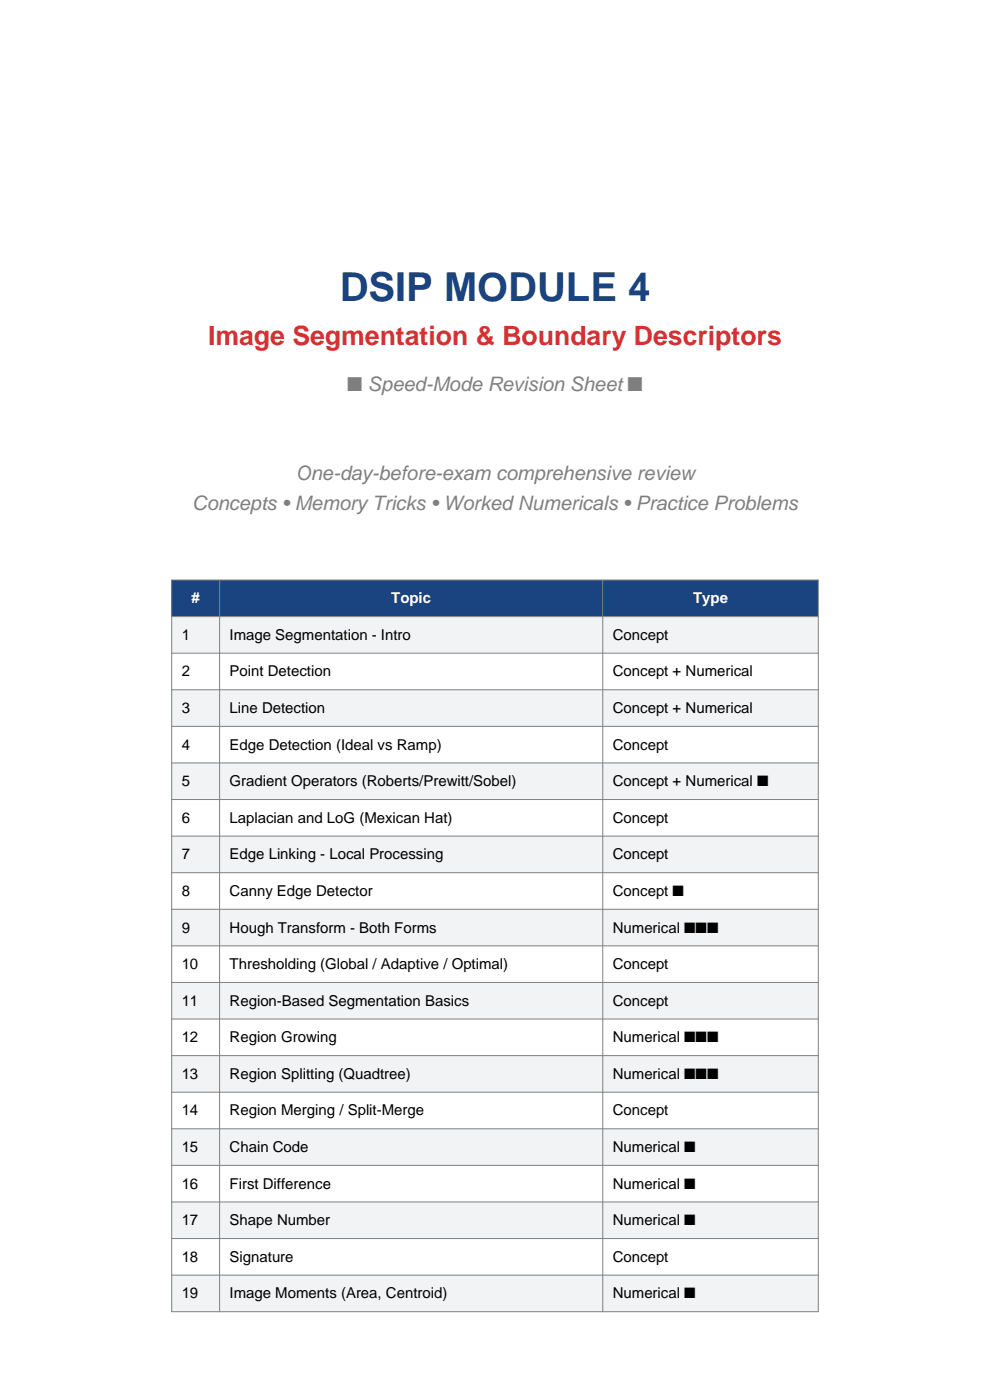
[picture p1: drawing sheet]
<svg xmlns="http://www.w3.org/2000/svg" width="210mm" height="297mm" viewBox="0 0 210 297" stroke-linecap="round" stroke-linejoin="round" font-family="sans-serif">
<defs><g id="words">
<text font-size="8.5" fill="#1a4480" x="72.1" y="63.9">DSIP MODULE 4</text>
<text font-size="5.6" fill="#d63031" x="44.2" y="73.1">Image Segmentation &amp; Boundary Descriptors</text>
<g font-size="4.2" fill="#808080">
<text x="73.7" y="83">■ Speed-Mode Revision Sheet ■</text>
<text x="62.7" y="101.9">One-day-before-exam comprehensive review</text>
<text x="40.8" y="108.2">Concepts • Memory Tricks • Worked Numericals • Practice Problems</text>
</g>
<g font-size="3.2" fill="#fff">
<text x="40.6" y="128">#</text>
<text x="83" y="128">Topic</text>
<text x="147" y="128">Type</text>
</g>
<g font-size="3.2">
<text x="38.5" y="135.7">1</text>
<text x="48.7" y="135.7">Image Segmentation - Intro</text>
<text x="130" y="135.7">Concept</text>
<text x="38.5" y="143.5">2</text>
<text x="48.7" y="143.5">Point Detection</text>
<text x="130" y="143.5">Concept + Numerical</text>
<text x="38.5" y="151.3">3</text>
<text x="48.7" y="151.3">Line Detection</text>
<text x="130" y="151.3">Concept + Numerical</text>
<text x="38.5" y="159">4</text>
<text x="48.7" y="159">Edge Detection (Ideal vs Ramp)</text>
<text x="130" y="159">Concept</text>
<text x="38.5" y="166.8">5</text>
<text x="48.7" y="166.8">Gradient Operators (Roberts/Prewitt/Sobel)</text>
<text x="130" y="166.8">Concept + Numerical ■</text>
<text x="38.5" y="174.6">6</text>
<text x="48.7" y="174.6">Laplacian and LoG (Mexican Hat)</text>
<text x="130" y="174.6">Concept</text>
<text x="38.5" y="182.3">7</text>
<text x="48.7" y="182.3">Edge Linking - Local Processing</text>
<text x="130" y="182.3">Concept</text>
<text x="38.5" y="190.1">8</text>
<text x="48.7" y="190.1">Canny Edge Detector</text>
<text x="130" y="190.1">Concept ■</text>
<text x="38.5" y="197.8">9</text>
<text x="48.7" y="197.8">Hough Transform - Both Forms</text>
<text x="130" y="197.8">Numerical ■■■</text>
<text x="38.5" y="205.6">10</text>
<text x="48.7" y="205.6">Thresholding (Global / Adaptive / Optimal)</text>
<text x="130" y="205.6">Concept</text>
<text x="38.5" y="213.4">11</text>
<text x="48.7" y="213.4">Region-Based Segmentation Basics</text>
<text x="130" y="213.4">Concept</text>
<text x="38.5" y="221.1">12</text>
<text x="48.7" y="221.1">Region Growing</text>
<text x="130" y="221.1">Numerical ■■■</text>
<text x="38.5" y="228.9">13</text>
<text x="48.7" y="228.9">Region Splitting (Quadtree)</text>
<text x="130" y="228.9">Numerical ■■■</text>
<text x="38.5" y="236.6">14</text>
<text x="48.7" y="236.6">Region Merging / Split-Merge</text>
<text x="130" y="236.6">Concept</text>
<text x="38.5" y="244.4">15</text>
<text x="48.7" y="244.4">Chain Code</text>
<text x="130" y="244.4">Numerical ■</text>
<text x="38.5" y="252.2">16</text>
<text x="48.7" y="252.2">First Difference</text>
<text x="130" y="252.2">Numerical ■</text>
<text x="38.5" y="259.9">17</text>
<text x="48.7" y="259.9">Shape Number</text>
<text x="130" y="259.9">Numerical ■</text>
<text x="38.5" y="267.7">18</text>
<text x="48.7" y="267.7">Signature</text>
<text x="130" y="267.7">Concept</text>
<text x="38.5" y="275.4">19</text>
<text x="48.7" y="275.4">Image Moments (Area, Centroid)</text>
<text x="130" y="275.4">Numerical ■</text>
</g>
</g></defs>
<path d="M36.4 123h137.2v7.8h-137.2z" fill-rule="evenodd" fill="#1a4480"/>
<g fill="#f1f3f5">
<path d="M36.4 130.8h137.2v7.8h-137.2z" fill-rule="evenodd"/>
<path d="M36.4 146.3h137.2v7.8h-137.2z" fill-rule="evenodd"/>
<path d="M36.4 161.9h137.2v7.7h-137.2z" fill-rule="evenodd"/>
<path d="M36.4 177.4h137.2v7.7h-137.2z" fill-rule="evenodd"/>
<path d="M36.4 192.9h137.2v7.8h-137.2z" fill-rule="evenodd"/>
<path d="M36.4 208.4h137.2v7.8h-137.2z" fill-rule="evenodd"/>
<path d="M36.4 223.9h137.2v7.8h-137.2z" fill-rule="evenodd"/>
<path d="M36.4 239.5h137.2v7.7h-137.2z" fill-rule="evenodd"/>
<path d="M36.4 255h137.2v7.7h-137.2z" fill-rule="evenodd"/>
<path d="M36.4 270.5h137.2v7.8h-137.2z" fill-rule="evenodd"/>
</g>
<g fill="none" stroke="#808080" stroke-width=".21">
<path d="M36.4 123h137.2v155.3h-137.2zM36.4 130.8h137.2M36.4 138.6h137.2M46.6 123v155.3M127.9 123v155.3M36.4 146.3h137.2M36.4 154.1h137.2M36.4 161.9h137.2M36.4 169.6h137.2M36.4 177.4h137.2M36.4 185.1h137.2M36.4 192.9h137.2"/>
<path d="M36.4 200.7h137.2M36.4 208.4h137.2M36.4 216.2h137.2M36.4 223.9h137.2M36.4 231.7h137.2M36.4 239.5h137.2M36.4 247.2h137.2M36.4 255h137.2M36.4 262.7h137.2M36.4 270.5h137.2"/>
</g>
<use href="#words"/>
</svg>
